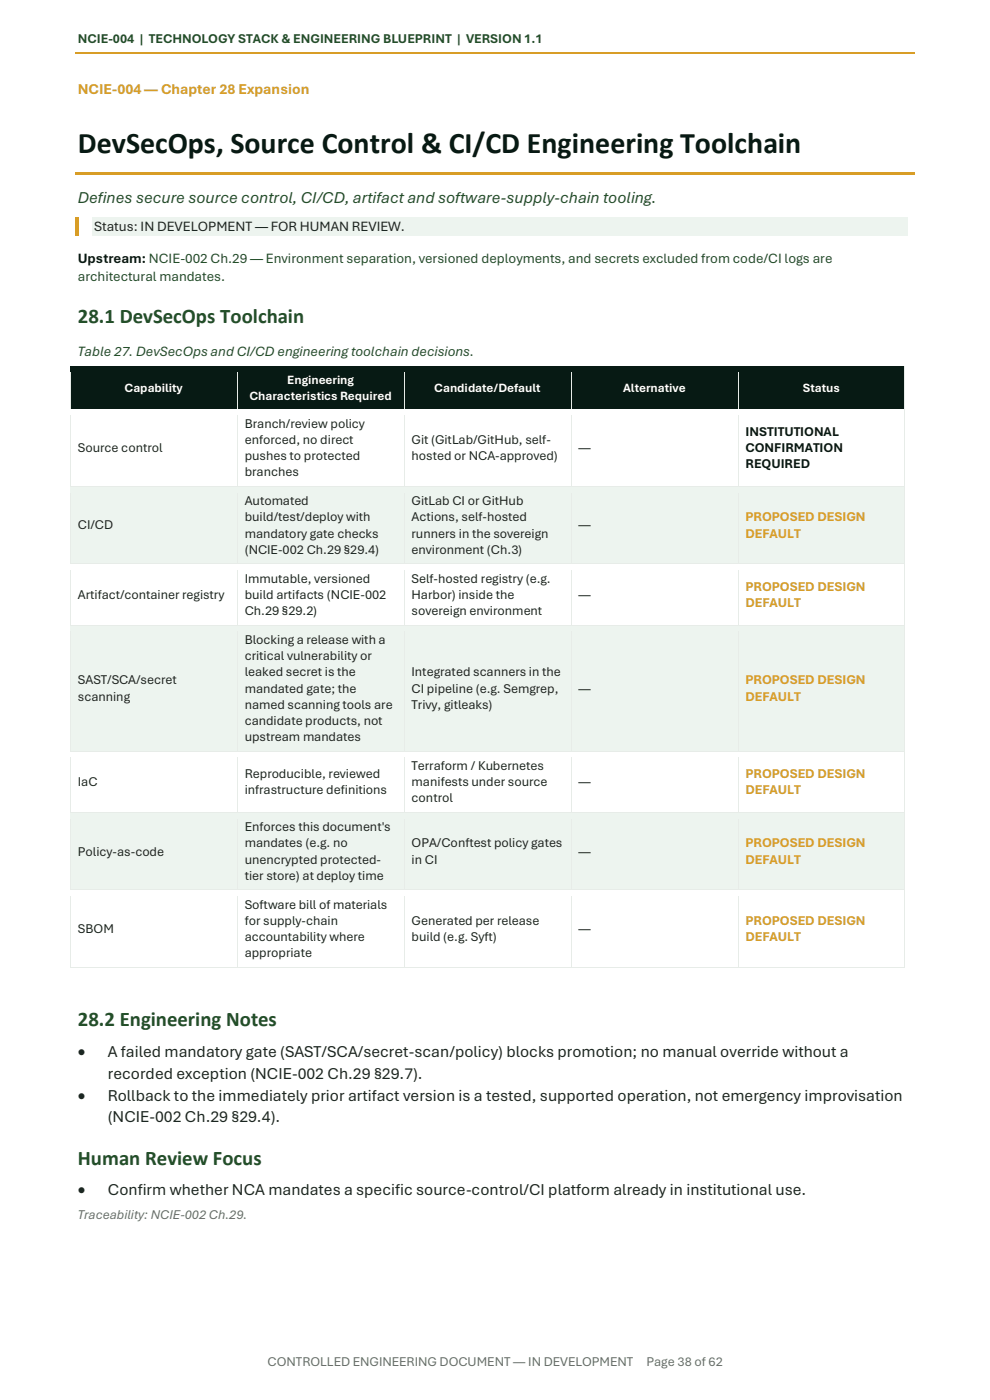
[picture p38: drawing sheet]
<svg xmlns="http://www.w3.org/2000/svg" width="210mm" height="297mm" viewBox="0 0 210 297" stroke-linecap="round" stroke-linejoin="round" font-family="sans-serif">
<defs><g id="words">
<text font-size="6.3" fill="#071a14" x="16.5" y="32.5">DevSecOps, Source Control &amp; CI/CD Engineering Toolchain</text>
<g font-size="4.4" fill="#234f29">
<text x="16.5" y="68.5">28.1 DevSecOps Toolchain</text>
<text x="16.5" y="217.7">28.2 Engineering Notes</text>
<text x="16.5" y="247.1">Human Review Focus</text>
</g>
<text font-size="3.5" fill="#234f29" x="16.5" y="43">Defines secure source control, CI/CD, artifact and software-supply-chain tooling.</text>
<g font-size="3.5" fill="#202621">
<text x="16.5" y="224.3">•</text>
<text x="22.9" y="224.3">A failed mandatory gate (SAST/SCA/secret-scan/policy) blocks promotion; no manual override without a</text>
<text x="16.5" y="233.6">•</text>
<text x="22.9" y="228.8">recorded exception (NCIE-002 Ch.29 §29.7).</text>
<text x="22.9" y="233.6">Rollback to the immediately prior artifact version is a tested, supported operation, not emergency improvisation</text>
<text x="22.9" y="238.1">(NCIE-002 Ch.29 §29.4).</text>
<text x="16.5" y="253.6">•</text>
<text x="22.9" y="253.6">Confirm whether NCA mandates a specific source-control/CI platform already in institutional use.</text>
</g>
<text font-size="3.2" fill="#d89d26" x="16.5" y="20">NCIE-004 — Chapter 28 Expansion</text>
<text font-size="3" fill="#202621" x="20" y="48.9">Status: IN DEVELOPMENT — FOR HUMAN REVIEW.</text>
<text font-size="3" fill="#071a14" x="16.5" y="55.7">Upstream: NCIE-002 Ch.29 — Environment separation, versioned deployments, and secrets excluded from code/CI logs are</text>
<g font-size="3" fill="#234f29">
<text x="16.5" y="59.7">architectural mandates.</text>
<text x="16.5" y="75.4">Table 27. DevSecOps and CI/CD engineering toolchain decisions.</text>
</g>
<text font-size="2.8" fill="#234f29" x="16.5" y="9.2">NCIE-004 | TECHNOLOGY STACK &amp; ENGINEERING BLUEPRINT | VERSION 1.1</text>
<g font-size="2.8" fill="#202621">
<text x="16.5" y="95.9">Source control</text>
<text x="51.9" y="90.7">Branch/review policy</text>
<text x="51.9" y="94.2">enforced, no direct</text>
<text x="87.3" y="94.2">Git (GitLab/GitHub, self-</text>
<text x="122.7" y="95.9">—</text>
<text x="51.9" y="97.6">pushes to protected</text>
<text x="51.9" y="101.1">branches</text>
<text x="87.3" y="97.6">hosted or NCA-approved)</text>
<text x="51.9" y="107.2">Automated</text>
<text x="87.3" y="107.2">GitLab CI or GitHub</text>
<text x="16.5" y="112.3">CI/CD</text>
<text x="51.9" y="110.6">build/test/deploy with</text>
<text x="87.3" y="110.6">Actions, self-hosted</text>
<text x="122.7" y="112.3">—</text>
<text x="51.9" y="114.1">mandatory gate checks</text>
<text x="51.9" y="117.5">(NCIE-002 Ch.29 §29.4)</text>
<text x="87.3" y="114.1">runners in the sovereign</text>
<text x="87.3" y="117.5">environment (Ch.3)</text>
<text x="51.9" y="123.6">Immutable, versioned</text>
<text x="87.3" y="123.6">Self-hosted registry (e.g.</text>
<text x="16.5" y="127.1">Artifact/container registry</text>
<text x="51.9" y="127.1">build artifacts (NCIE-002</text>
<text x="51.9" y="130.5">Ch.29 §29.2)</text>
<text x="87.3" y="127.1">Harbor) inside the</text>
<text x="87.3" y="130.5">sovereign environment</text>
<text x="122.7" y="127.1">—</text>
<text x="51.9" y="136.6">Blocking a release with a</text>
<text x="51.9" y="140">critical vulnerability or</text>
<text x="51.9" y="143.5">leaked secret is the</text>
<text x="87.3" y="143.5">Integrated scanners in the</text>
<text x="16.5" y="145.2">SAST/SCA/secret</text>
<text x="16.5" y="148.6">scanning</text>
<text x="51.9" y="146.9">mandated gate; the</text>
<text x="87.3" y="146.9">CI pipeline (e.g. Semgrep,</text>
<text x="122.7" y="146.9">—</text>
<text x="51.9" y="150.4">named scanning tools are</text>
<text x="51.9" y="153.8">candidate products, not</text>
<text x="87.3" y="150.4">Trivy, gitleaks)</text>
<text x="51.9" y="157.2">upstream mandates</text>
<text x="16.5" y="166.8">IaC</text>
<text x="51.9" y="165.1">Reproducible, reviewed</text>
<text x="87.3" y="163.3">Terraform / Kubernetes</text>
<text x="87.3" y="166.8">manifests under source</text>
<text x="122.7" y="166.8">—</text>
<text x="51.9" y="168.5">infrastructure definitions</text>
<text x="87.3" y="170.2">control</text>
<text x="51.9" y="176.3">Enforces this document's</text>
<text x="51.9" y="179.8">mandates (e.g. no</text>
<text x="87.3" y="179.8">OPA/Conftest policy gates</text>
<text x="16.5" y="181.5">Policy-as-code</text>
<text x="51.9" y="183.2">unencrypted protected-</text>
<text x="87.3" y="183.2">in CI</text>
<text x="122.7" y="181.5">—</text>
<text x="51.9" y="186.7">tier store) at deploy time</text>
<text x="16.5" y="197.9">SBOM</text>
<text x="51.9" y="192.8">Software bill of materials</text>
<text x="51.9" y="196.2">for supply-chain</text>
<text x="87.3" y="196.2">Generated per release</text>
<text x="122.7" y="197.9">—</text>
<text x="51.9" y="199.7">accountability where</text>
<text x="51.9" y="203.1">appropriate</text>
<text x="87.3" y="199.7">build (e.g. Syft)</text>
</g>
<g font-size="2.8" fill="#071a14">
<text x="158.1" y="92.5">INSTITUTIONAL</text>
<text x="158.1" y="95.9">CONFIRMATION</text>
<text x="158.1" y="99.4">REQUIRED</text>
</g>
<g font-size="2.8" fill="#d89d26">
<text x="158.1" y="110.6">PROPOSED DESIGN</text>
<text x="158.1" y="114.1">DEFAULT</text>
<text x="158.1" y="125.3">PROPOSED DESIGN</text>
<text x="158.1" y="128.8">DEFAULT</text>
<text x="158.1" y="145.2">PROPOSED DESIGN</text>
<text x="158.1" y="148.6">DEFAULT</text>
<text x="158.1" y="165.1">PROPOSED DESIGN</text>
<text x="158.1" y="168.5">DEFAULT</text>
<text x="158.1" y="179.8">PROPOSED DESIGN</text>
<text x="158.1" y="183.2">DEFAULT</text>
<text x="158.1" y="196.2">PROPOSED DESIGN</text>
<text x="158.1" y="199.7">DEFAULT</text>
</g>
<g font-size="2.8" fill="#66706a">
<text x="16.5" y="258.5">Traceability: NCIE-002 Ch.29.</text>
<text x="56.8" y="289.7">CONTROLLED ENGINEERING DOCUMENT — IN DEVELOPMENT</text>
<text x="137.2" y="289.7">Page 38 of 62</text>
</g>
<g font-size="2.7" fill="#fff">
<text x="26.4" y="83.1">Capability</text>
<text x="60.9" y="81.5">Engineering</text>
<text x="92.1" y="83.1">Candidate/Default</text>
<text x="132.2" y="83.1">Alternative</text>
<text x="170.3" y="83.1">Status</text>
<text x="52.9" y="84.8">Characteristics Required</text>
</g>
</g></defs>
<path d="M16 11.2h178.1" fill="none" stroke="#d89d26" stroke-width=".34"/>
<path d="M16 36.6h178.1v.6h-178.1z" fill-rule="evenodd" fill="#d89d26"/>
<path d="M19.5 46.1h173.1v4h-173.1z" fill-rule="evenodd" fill="#edf4ef"/>
<path d="M15.9 46.1h.8v4h-.8z" fill-rule="evenodd" fill="#d89d26"/>
<g fill="#071a14">
<path d="M15 77.8h35.2v8.9h-35.2z" fill-rule="evenodd"/>
<path d="M16.5 80.6h32.2v3.3h-32.2z" fill-rule="evenodd"/>
<path d="M50.4 77.8h35.3v8.9h-35.3z" fill-rule="evenodd"/>
<path d="M51.9 79h32.2v3.3h-32.2z" fill-rule="evenodd"/>
<path d="M51.9 82.3h32.2v3.2h-32.2z" fill-rule="evenodd"/>
<path d="M85.8 77.8h35.3v8.9h-35.3z" fill-rule="evenodd"/>
<path d="M87.3 80.6h32.2v3.3h-32.2z" fill-rule="evenodd"/>
<path d="M121.2 77.8h35.2v8.9h-35.2z" fill-rule="evenodd"/>
<path d="M122.7 80.6h32.3v3.3h-32.3z" fill-rule="evenodd"/>
<path d="M156.6 77.8h35.2v8.9h-35.2z" fill-rule="evenodd"/>
<path d="M158.1 80.6h32.3v3.3h-32.3z" fill-rule="evenodd"/>
</g>
<g fill="#e7ece8">
<path d="M14.8 77.6h.2v1.4h-.2z" fill-rule="evenodd"/>
<path d="M14.8 77.6h.2v.2h-.2z" fill-rule="evenodd"/>
</g>
<path d="M15 77.7h35.3" fill="none" stroke="#e7ece8" stroke-width=".21"/>
<path d="M15 77.8h35.3v1.2h-35.3z" fill-rule="evenodd" fill="#071a14"/>
<g fill="#e7ece8">
<path d="M50.3 77.8h.1v1.2h-.1z" fill-rule="evenodd"/>
<path d="M50.3 77.6h.1v.2h-.1z" fill-rule="evenodd"/>
</g>
<path d="M50.4 77.7h35.3" fill="none" stroke="#e7ece8" stroke-width=".21"/>
<path d="M50.4 77.8h35.3v1.2h-35.3z" fill-rule="evenodd" fill="#071a14"/>
<g fill="#e7ece8">
<path d="M85.7 77.8h.1v1.2h-.1z" fill-rule="evenodd"/>
<path d="M85.7 77.6h.1v.2h-.1z" fill-rule="evenodd"/>
</g>
<path d="M85.8 77.7h35.3" fill="none" stroke="#e7ece8" stroke-width=".21"/>
<path d="M85.8 77.8h35.3v1.2h-35.3z" fill-rule="evenodd" fill="#071a14"/>
<g fill="#e7ece8">
<path d="M121.1 77.8h.1v1.2h-.1z" fill-rule="evenodd"/>
<path d="M121.1 77.6h.1v.2h-.1z" fill-rule="evenodd"/>
</g>
<path d="M121.2 77.7h35.3" fill="none" stroke="#e7ece8" stroke-width=".21"/>
<path d="M121.2 77.8h35.3v1.2h-35.3z" fill-rule="evenodd" fill="#071a14"/>
<g fill="#e7ece8">
<path d="M156.5 77.8h.2v1.2h-.2z" fill-rule="evenodd"/>
<path d="M156.5 77.6h.2v.2h-.2z" fill-rule="evenodd"/>
</g>
<path d="M156.7 77.7h35.2" fill="none" stroke="#e7ece8" stroke-width=".21"/>
<path d="M156.7 77.8h35.2v1.2h-35.2z" fill-rule="evenodd" fill="#071a14"/>
<g fill="#e7ece8">
<path d="M191.9 77.6h.2v1.4h-.2z" fill-rule="evenodd"/>
<path d="M191.9 77.6h.2v.2h-.2z" fill-rule="evenodd"/>
</g>
<path d="M14.9 85.5h35.4v1.2h-35.4z" fill-rule="evenodd" fill="#071a14"/>
<path d="M14.9 79v7.7" fill="none" stroke="#e7ece8" stroke-width=".21"/>
<path d="M50.3 85.5h35.4v1.2h-35.4z" fill-rule="evenodd" fill="#071a14"/>
<path d="M50.3 79v7.7" fill="none" stroke="#e7ece8" stroke-width=".21"/>
<path d="M85.7 85.5h35.4v1.2h-35.4z" fill-rule="evenodd" fill="#071a14"/>
<path d="M85.7 79v7.7" fill="none" stroke="#e7ece8" stroke-width=".21"/>
<path d="M121.1 85.5h35.5v1.2h-35.5z" fill-rule="evenodd" fill="#071a14"/>
<path d="M121.1 79v7.7" fill="none" stroke="#e7ece8" stroke-width=".21"/>
<path d="M156.6 85.5h35.4v1.2h-35.4z" fill-rule="evenodd" fill="#071a14"/>
<path d="M156.6 79v7.7M192 79v7.7" fill="none" stroke="#e7ece8" stroke-width=".21"/>
<g fill="#fff">
<path d="M15 86.9h35.2v16.2h-35.2z" fill-rule="evenodd"/>
<path d="M16.5 93.3h32.2v3.4h-32.2z" fill-rule="evenodd"/>
<path d="M50.4 86.9h35.3v16.2h-35.3z" fill-rule="evenodd"/>
<path d="M51.9 88.1h32.2v3.5h-32.2z" fill-rule="evenodd"/>
<path d="M51.9 91.6h32.2v3.4h-32.2z" fill-rule="evenodd"/>
<path d="M51.9 95h32.2v3.4h-32.2z" fill-rule="evenodd"/>
<path d="M51.9 98.4h32.2v3.5h-32.2z" fill-rule="evenodd"/>
<path d="M85.8 86.9h35.3v16.2h-35.3z" fill-rule="evenodd"/>
<path d="M87.3 91.6h32.2v3.4h-32.2z" fill-rule="evenodd"/>
<path d="M87.3 95h32.2v3.4h-32.2z" fill-rule="evenodd"/>
<path d="M121.2 86.9h35.2v16.2h-35.2z" fill-rule="evenodd"/>
<path d="M122.7 93.3h32.3v3.4h-32.3z" fill-rule="evenodd"/>
<path d="M156.6 86.9h35.2v16.2h-35.2z" fill-rule="evenodd"/>
<path d="M158.1 89.8h32.3v3.5h-32.3z" fill-rule="evenodd"/>
<path d="M158.1 93.3h32.3v3.4h-32.3z" fill-rule="evenodd"/>
<path d="M158.1 96.7h32.3v3.5h-32.3z" fill-rule="evenodd"/>
</g>
<path d="M14.8 86.7h.2v1.4h-.2z" fill-rule="evenodd" fill="#e7ece8"/>
<path d="M15 86.8h35.3" fill="none" stroke="#e7ece8" stroke-width=".21"/>
<path d="M15 86.9h35.3v1.2h-35.3z" fill-rule="evenodd" fill="#fff"/>
<path d="M50.3 86.7h.1v1.4h-.1z" fill-rule="evenodd" fill="#e7ece8"/>
<path d="M50.4 86.8h35.3" fill="none" stroke="#e7ece8" stroke-width=".21"/>
<path d="M50.4 86.9h35.3v1.2h-35.3z" fill-rule="evenodd" fill="#fff"/>
<path d="M85.7 86.7h.1v1.4h-.1z" fill-rule="evenodd" fill="#e7ece8"/>
<path d="M85.8 86.8h35.3" fill="none" stroke="#e7ece8" stroke-width=".21"/>
<path d="M85.8 86.9h35.3v1.2h-35.3z" fill-rule="evenodd" fill="#fff"/>
<path d="M121.1 86.7h.1v1.4h-.1z" fill-rule="evenodd" fill="#e7ece8"/>
<path d="M121.2 86.8h35.3" fill="none" stroke="#e7ece8" stroke-width=".21"/>
<path d="M121.2 86.9h35.3v1.2h-35.3z" fill-rule="evenodd" fill="#fff"/>
<path d="M156.5 86.7h.2v1.4h-.2z" fill-rule="evenodd" fill="#e7ece8"/>
<path d="M156.7 86.8h35.2" fill="none" stroke="#e7ece8" stroke-width=".21"/>
<path d="M156.7 86.9h35.2v1.2h-35.2z" fill-rule="evenodd" fill="#fff"/>
<path d="M191.9 86.7h.2v1.4h-.2z" fill-rule="evenodd" fill="#e7ece8"/>
<path d="M14.9 101.9h35.4v1.2h-35.4z" fill-rule="evenodd" fill="#fff"/>
<path d="M14.9 88.1v15" fill="none" stroke="#e7ece8" stroke-width=".21"/>
<path d="M50.3 101.9h35.4v1.2h-35.4z" fill-rule="evenodd" fill="#fff"/>
<path d="M50.3 88.1v15" fill="none" stroke="#e7ece8" stroke-width=".21"/>
<path d="M85.7 101.9h35.4v1.2h-35.4z" fill-rule="evenodd" fill="#fff"/>
<path d="M85.7 88.1v15" fill="none" stroke="#e7ece8" stroke-width=".21"/>
<path d="M121.1 101.9h35.5v1.2h-35.5z" fill-rule="evenodd" fill="#fff"/>
<path d="M121.1 88.1v15" fill="none" stroke="#e7ece8" stroke-width=".21"/>
<path d="M156.6 101.9h35.4v1.2h-35.4z" fill-rule="evenodd" fill="#fff"/>
<path d="M156.6 88.1v15M192 88.1v15" fill="none" stroke="#e7ece8" stroke-width=".21"/>
<g fill="#edf4ef">
<path d="M15 103.3h35.2v16.3h-35.2z" fill-rule="evenodd"/>
<path d="M16.5 109.7h32.2v3.5h-32.2z" fill-rule="evenodd"/>
<path d="M50.4 103.3h35.3v16.3h-35.3z" fill-rule="evenodd"/>
<path d="M51.9 104.5h32.2v3.5h-32.2z" fill-rule="evenodd"/>
<path d="M51.9 108h32.2v3.4h-32.2z" fill-rule="evenodd"/>
<path d="M51.9 111.4h32.2v3.5h-32.2z" fill-rule="evenodd"/>
<path d="M51.9 114.9h32.2v3.4h-32.2z" fill-rule="evenodd"/>
<path d="M85.8 103.3h35.3v16.3h-35.3z" fill-rule="evenodd"/>
<path d="M87.3 104.5h32.2v3.5h-32.2z" fill-rule="evenodd"/>
<path d="M87.3 108h32.2v3.4h-32.2z" fill-rule="evenodd"/>
<path d="M87.3 111.4h32.2v3.5h-32.2z" fill-rule="evenodd"/>
<path d="M87.3 114.9h32.2v3.4h-32.2z" fill-rule="evenodd"/>
<path d="M121.2 103.3h35.2v16.3h-35.2z" fill-rule="evenodd"/>
<path d="M122.7 109.7h32.3v3.5h-32.3z" fill-rule="evenodd"/>
<path d="M156.6 103.3h35.2v16.3h-35.2z" fill-rule="evenodd"/>
<path d="M158.1 108h32.3v3.4h-32.3z" fill-rule="evenodd"/>
<path d="M158.1 111.4h32.3v3.5h-32.3z" fill-rule="evenodd"/>
</g>
<path d="M14.8 103.1h.2v1.4h-.2z" fill-rule="evenodd" fill="#e7ece8"/>
<path d="M15 103.2h35.3" fill="none" stroke="#e7ece8" stroke-width=".21"/>
<path d="M15 103.3h35.3v1.2h-35.3z" fill-rule="evenodd" fill="#edf4ef"/>
<path d="M50.3 103.1h.1v1.4h-.1z" fill-rule="evenodd" fill="#e7ece8"/>
<path d="M50.4 103.2h35.3" fill="none" stroke="#e7ece8" stroke-width=".21"/>
<path d="M50.4 103.3h35.3v1.2h-35.3z" fill-rule="evenodd" fill="#edf4ef"/>
<path d="M85.7 103.1h.1v1.4h-.1z" fill-rule="evenodd" fill="#e7ece8"/>
<path d="M85.8 103.2h35.3" fill="none" stroke="#e7ece8" stroke-width=".21"/>
<path d="M85.8 103.3h35.3v1.2h-35.3z" fill-rule="evenodd" fill="#edf4ef"/>
<path d="M121.1 103.1h.1v1.4h-.1z" fill-rule="evenodd" fill="#e7ece8"/>
<path d="M121.2 103.2h35.3" fill="none" stroke="#e7ece8" stroke-width=".21"/>
<path d="M121.2 103.3h35.3v1.2h-35.3z" fill-rule="evenodd" fill="#edf4ef"/>
<path d="M156.5 103.1h.2v1.4h-.2z" fill-rule="evenodd" fill="#e7ece8"/>
<path d="M156.7 103.2h35.2" fill="none" stroke="#e7ece8" stroke-width=".21"/>
<path d="M156.7 103.3h35.2v1.2h-35.2z" fill-rule="evenodd" fill="#edf4ef"/>
<path d="M191.9 103.1h.2v1.4h-.2z" fill-rule="evenodd" fill="#e7ece8"/>
<path d="M14.9 118.3h35.4v1.3h-35.4z" fill-rule="evenodd" fill="#edf4ef"/>
<path d="M14.9 104.5v15.1" fill="none" stroke="#e7ece8" stroke-width=".21"/>
<path d="M50.3 118.3h35.4v1.3h-35.4z" fill-rule="evenodd" fill="#edf4ef"/>
<path d="M50.3 104.5v15.1" fill="none" stroke="#e7ece8" stroke-width=".21"/>
<path d="M85.7 118.3h35.4v1.3h-35.4z" fill-rule="evenodd" fill="#edf4ef"/>
<path d="M85.7 104.5v15.1" fill="none" stroke="#e7ece8" stroke-width=".21"/>
<path d="M121.1 118.3h35.5v1.3h-35.5z" fill-rule="evenodd" fill="#edf4ef"/>
<path d="M121.1 104.5v15.1" fill="none" stroke="#e7ece8" stroke-width=".21"/>
<path d="M156.6 118.3h35.4v1.3h-35.4z" fill-rule="evenodd" fill="#edf4ef"/>
<path d="M156.6 104.5v15.1M192 104.5v15.1" fill="none" stroke="#e7ece8" stroke-width=".21"/>
<g fill="#fff">
<path d="M15 119.7h35.2v12.9h-35.2z" fill-rule="evenodd"/>
<path d="M16.5 124.4h32.2v3.5h-32.2z" fill-rule="evenodd"/>
<path d="M50.4 119.7h35.3v12.9h-35.3z" fill-rule="evenodd"/>
<path d="M51.9 121h32.2v3.4h-32.2z" fill-rule="evenodd"/>
<path d="M51.9 124.4h32.2v3.5h-32.2z" fill-rule="evenodd"/>
<path d="M51.9 127.9h32.2v3.4h-32.2z" fill-rule="evenodd"/>
<path d="M85.8 119.7h35.3v12.9h-35.3z" fill-rule="evenodd"/>
<path d="M87.3 121h32.2v3.4h-32.2z" fill-rule="evenodd"/>
<path d="M87.3 124.4h32.2v3.5h-32.2z" fill-rule="evenodd"/>
<path d="M87.3 127.9h32.2v3.4h-32.2z" fill-rule="evenodd"/>
<path d="M121.2 119.7h35.2v12.9h-35.2z" fill-rule="evenodd"/>
<path d="M122.7 124.4h32.3v3.5h-32.3z" fill-rule="evenodd"/>
<path d="M156.6 119.7h35.2v12.9h-35.2z" fill-rule="evenodd"/>
<path d="M158.1 122.7h32.3v3.4h-32.3z" fill-rule="evenodd"/>
<path d="M158.1 126.1h32.3v3.5h-32.3z" fill-rule="evenodd"/>
</g>
<path d="M14.8 119.6h.2v1.4h-.2z" fill-rule="evenodd" fill="#e7ece8"/>
<path d="M15 119.7h35.3" fill="none" stroke="#e7ece8" stroke-width=".21"/>
<path d="M15 119.7h35.3v1.3h-35.3z" fill-rule="evenodd" fill="#fff"/>
<path d="M50.3 119.6h.1v1.4h-.1z" fill-rule="evenodd" fill="#e7ece8"/>
<path d="M50.4 119.7h35.3" fill="none" stroke="#e7ece8" stroke-width=".21"/>
<path d="M50.4 119.7h35.3v1.3h-35.3z" fill-rule="evenodd" fill="#fff"/>
<path d="M85.7 119.6h.1v1.4h-.1z" fill-rule="evenodd" fill="#e7ece8"/>
<path d="M85.8 119.7h35.3" fill="none" stroke="#e7ece8" stroke-width=".21"/>
<path d="M85.8 119.7h35.3v1.3h-35.3z" fill-rule="evenodd" fill="#fff"/>
<path d="M121.1 119.6h.1v1.4h-.1z" fill-rule="evenodd" fill="#e7ece8"/>
<path d="M121.2 119.7h35.3" fill="none" stroke="#e7ece8" stroke-width=".21"/>
<path d="M121.2 119.7h35.3v1.3h-35.3z" fill-rule="evenodd" fill="#fff"/>
<path d="M156.5 119.6h.2v1.4h-.2z" fill-rule="evenodd" fill="#e7ece8"/>
<path d="M156.7 119.7h35.2" fill="none" stroke="#e7ece8" stroke-width=".21"/>
<path d="M156.7 119.7h35.2v1.3h-35.2z" fill-rule="evenodd" fill="#fff"/>
<path d="M191.9 119.6h.2v1.4h-.2z" fill-rule="evenodd" fill="#e7ece8"/>
<path d="M14.9 131.3h35.4v1.3h-35.4z" fill-rule="evenodd" fill="#fff"/>
<path d="M14.9 121v11.6" fill="none" stroke="#e7ece8" stroke-width=".21"/>
<path d="M50.3 131.3h35.4v1.3h-35.4z" fill-rule="evenodd" fill="#fff"/>
<path d="M50.3 121v11.6" fill="none" stroke="#e7ece8" stroke-width=".21"/>
<path d="M85.7 131.3h35.4v1.3h-35.4z" fill-rule="evenodd" fill="#fff"/>
<path d="M85.7 121v11.6" fill="none" stroke="#e7ece8" stroke-width=".21"/>
<path d="M121.1 131.3h35.5v1.3h-35.5z" fill-rule="evenodd" fill="#fff"/>
<path d="M121.1 121v11.6" fill="none" stroke="#e7ece8" stroke-width=".21"/>
<path d="M156.6 131.3h35.4v1.3h-35.4z" fill-rule="evenodd" fill="#fff"/>
<path d="M156.6 121v11.6M192 121v11.6" fill="none" stroke="#e7ece8" stroke-width=".21"/>
<g fill="#edf4ef">
<path d="M15 132.7h35.2v26.6h-35.2z" fill-rule="evenodd"/>
<path d="M16.5 142.6h32.2v3.4h-32.2z" fill-rule="evenodd"/>
<path d="M16.5 146h32.2v3.5h-32.2z" fill-rule="evenodd"/>
<path d="M50.4 132.7h35.3v26.6h-35.3z" fill-rule="evenodd"/>
<path d="M51.9 134h32.2v3.4h-32.2z" fill-rule="evenodd"/>
<path d="M51.9 137.4h32.2v3.5h-32.2z" fill-rule="evenodd"/>
<path d="M51.9 140.9h32.2v3.4h-32.2z" fill-rule="evenodd"/>
<path d="M51.9 144.3h32.2v3.5h-32.2z" fill-rule="evenodd"/>
<path d="M51.9 147.8h32.2v3.4h-32.2z" fill-rule="evenodd"/>
<path d="M51.9 151.2h32.2v3.4h-32.2z" fill-rule="evenodd"/>
<path d="M51.9 154.6h32.2v3.5h-32.2z" fill-rule="evenodd"/>
<path d="M85.8 132.7h35.3v26.6h-35.3z" fill-rule="evenodd"/>
<path d="M87.3 140.9h32.2v3.4h-32.2z" fill-rule="evenodd"/>
<path d="M87.3 144.3h32.2v3.5h-32.2z" fill-rule="evenodd"/>
<path d="M87.3 147.8h32.2v3.4h-32.2z" fill-rule="evenodd"/>
<path d="M121.2 132.7h35.2v26.6h-35.2z" fill-rule="evenodd"/>
<path d="M122.7 144.3h32.3v3.5h-32.3z" fill-rule="evenodd"/>
<path d="M156.6 132.7h35.2v26.6h-35.2z" fill-rule="evenodd"/>
<path d="M158.1 142.6h32.3v3.4h-32.3z" fill-rule="evenodd"/>
<path d="M158.1 146h32.3v3.5h-32.3z" fill-rule="evenodd"/>
</g>
<path d="M14.8 132.6h.2v1.4h-.2z" fill-rule="evenodd" fill="#e7ece8"/>
<path d="M15 132.6h35.3" fill="none" stroke="#e7ece8" stroke-width=".21"/>
<path d="M15 132.7h35.3v1.3h-35.3z" fill-rule="evenodd" fill="#edf4ef"/>
<path d="M50.3 132.6h.1v1.4h-.1z" fill-rule="evenodd" fill="#e7ece8"/>
<path d="M50.4 132.6h35.3" fill="none" stroke="#e7ece8" stroke-width=".21"/>
<path d="M50.4 132.7h35.3v1.3h-35.3z" fill-rule="evenodd" fill="#edf4ef"/>
<path d="M85.7 132.6h.1v1.4h-.1z" fill-rule="evenodd" fill="#e7ece8"/>
<path d="M85.8 132.6h35.3" fill="none" stroke="#e7ece8" stroke-width=".21"/>
<path d="M85.8 132.7h35.3v1.3h-35.3z" fill-rule="evenodd" fill="#edf4ef"/>
<path d="M121.1 132.6h.1v1.4h-.1z" fill-rule="evenodd" fill="#e7ece8"/>
<path d="M121.2 132.6h35.3" fill="none" stroke="#e7ece8" stroke-width=".21"/>
<path d="M121.2 132.7h35.3v1.3h-35.3z" fill-rule="evenodd" fill="#edf4ef"/>
<path d="M156.5 132.6h.2v1.4h-.2z" fill-rule="evenodd" fill="#e7ece8"/>
<path d="M156.7 132.6h35.2" fill="none" stroke="#e7ece8" stroke-width=".21"/>
<path d="M156.7 132.7h35.2v1.3h-35.2z" fill-rule="evenodd" fill="#edf4ef"/>
<path d="M191.9 132.6h.2v1.4h-.2z" fill-rule="evenodd" fill="#e7ece8"/>
<path d="M14.9 158.1h35.4v1.2h-35.4z" fill-rule="evenodd" fill="#edf4ef"/>
<path d="M14.9 134v25.3" fill="none" stroke="#e7ece8" stroke-width=".21"/>
<path d="M50.3 158.1h35.4v1.2h-35.4z" fill-rule="evenodd" fill="#edf4ef"/>
<path d="M50.3 134v25.3" fill="none" stroke="#e7ece8" stroke-width=".21"/>
<path d="M85.7 158.1h35.4v1.2h-35.4z" fill-rule="evenodd" fill="#edf4ef"/>
<path d="M85.7 134v25.3" fill="none" stroke="#e7ece8" stroke-width=".21"/>
<path d="M121.1 158.1h35.5v1.2h-35.5z" fill-rule="evenodd" fill="#edf4ef"/>
<path d="M121.1 134v25.3" fill="none" stroke="#e7ece8" stroke-width=".21"/>
<path d="M156.6 158.1h35.4v1.2h-35.4z" fill-rule="evenodd" fill="#edf4ef"/>
<path d="M156.6 134v25.3M192 134v25.3" fill="none" stroke="#e7ece8" stroke-width=".21"/>
<g fill="#fff">
<path d="M15 159.5h35.2v12.8h-35.2z" fill-rule="evenodd"/>
<path d="M16.5 164.2h32.2v3.4h-32.2z" fill-rule="evenodd"/>
<path d="M50.4 159.5h35.3v12.8h-35.3z" fill-rule="evenodd"/>
<path d="M51.9 162.4h32.2v3.5h-32.2z" fill-rule="evenodd"/>
<path d="M51.9 165.9h32.2v3.5h-32.2z" fill-rule="evenodd"/>
<path d="M85.8 159.5h35.3v12.8h-35.3z" fill-rule="evenodd"/>
<path d="M87.3 160.7h32.2v3.5h-32.2z" fill-rule="evenodd"/>
<path d="M87.3 164.2h32.2v3.4h-32.2z" fill-rule="evenodd"/>
<path d="M87.3 167.6h32.2v3.5h-32.2z" fill-rule="evenodd"/>
<path d="M121.2 159.5h35.2v12.8h-35.2z" fill-rule="evenodd"/>
<path d="M122.7 164.2h32.3v3.4h-32.3z" fill-rule="evenodd"/>
<path d="M156.6 159.5h35.2v12.8h-35.2z" fill-rule="evenodd"/>
<path d="M158.1 162.4h32.3v3.5h-32.3z" fill-rule="evenodd"/>
<path d="M158.1 165.9h32.3v3.5h-32.3z" fill-rule="evenodd"/>
</g>
<path d="M14.8 159.3h.2v1.4h-.2z" fill-rule="evenodd" fill="#e7ece8"/>
<path d="M15 159.4h35.3" fill="none" stroke="#e7ece8" stroke-width=".21"/>
<path d="M15 159.5h35.3v1.2h-35.3z" fill-rule="evenodd" fill="#fff"/>
<path d="M50.3 159.3h.1v1.4h-.1z" fill-rule="evenodd" fill="#e7ece8"/>
<path d="M50.4 159.4h35.3" fill="none" stroke="#e7ece8" stroke-width=".21"/>
<path d="M50.4 159.5h35.3v1.2h-35.3z" fill-rule="evenodd" fill="#fff"/>
<path d="M85.7 159.3h.1v1.4h-.1z" fill-rule="evenodd" fill="#e7ece8"/>
<path d="M85.8 159.4h35.3" fill="none" stroke="#e7ece8" stroke-width=".21"/>
<path d="M85.8 159.5h35.3v1.2h-35.3z" fill-rule="evenodd" fill="#fff"/>
<path d="M121.1 159.3h.1v1.4h-.1z" fill-rule="evenodd" fill="#e7ece8"/>
<path d="M121.2 159.4h35.3" fill="none" stroke="#e7ece8" stroke-width=".21"/>
<path d="M121.2 159.5h35.3v1.2h-35.3z" fill-rule="evenodd" fill="#fff"/>
<path d="M156.5 159.3h.2v1.4h-.2z" fill-rule="evenodd" fill="#e7ece8"/>
<path d="M156.7 159.4h35.2" fill="none" stroke="#e7ece8" stroke-width=".21"/>
<path d="M156.7 159.5h35.2v1.2h-35.2z" fill-rule="evenodd" fill="#fff"/>
<path d="M191.9 159.3h.2v1.4h-.2z" fill-rule="evenodd" fill="#e7ece8"/>
<path d="M14.9 171.1h35.4v1.2h-35.4z" fill-rule="evenodd" fill="#fff"/>
<path d="M14.9 160.7v11.6" fill="none" stroke="#e7ece8" stroke-width=".21"/>
<path d="M50.3 171.1h35.4v1.2h-35.4z" fill-rule="evenodd" fill="#fff"/>
<path d="M50.3 160.7v11.6" fill="none" stroke="#e7ece8" stroke-width=".21"/>
<path d="M85.7 171.1h35.4v1.2h-35.4z" fill-rule="evenodd" fill="#fff"/>
<path d="M85.7 160.7v11.6" fill="none" stroke="#e7ece8" stroke-width=".21"/>
<path d="M121.1 171.1h35.5v1.2h-35.5z" fill-rule="evenodd" fill="#fff"/>
<path d="M121.1 160.7v11.6" fill="none" stroke="#e7ece8" stroke-width=".21"/>
<path d="M156.6 171.1h35.4v1.2h-35.4z" fill-rule="evenodd" fill="#fff"/>
<path d="M156.6 160.7v11.6M192 160.7v11.6" fill="none" stroke="#e7ece8" stroke-width=".21"/>
<g fill="#edf4ef">
<path d="M15 172.5h35.2v16.2h-35.2z" fill-rule="evenodd"/>
<path d="M16.5 178.9h32.2v3.4h-32.2z" fill-rule="evenodd"/>
<path d="M50.4 172.5h35.3v16.2h-35.3z" fill-rule="evenodd"/>
<path d="M51.9 173.7h32.2v3.4h-32.2z" fill-rule="evenodd"/>
<path d="M51.9 177.1h32.2v3.5h-32.2z" fill-rule="evenodd"/>
<path d="M51.9 180.6h32.2v3.4h-32.2z" fill-rule="evenodd"/>
<path d="M51.9 184h32.2v3.5h-32.2z" fill-rule="evenodd"/>
<path d="M85.8 172.5h35.3v16.2h-35.3z" fill-rule="evenodd"/>
<path d="M87.3 177.1h32.2v3.5h-32.2z" fill-rule="evenodd"/>
<path d="M87.3 180.6h32.2v3.4h-32.2z" fill-rule="evenodd"/>
<path d="M121.2 172.5h35.2v16.2h-35.2z" fill-rule="evenodd"/>
<path d="M122.7 178.9h32.3v3.4h-32.3z" fill-rule="evenodd"/>
<path d="M156.6 172.5h35.2v16.2h-35.2z" fill-rule="evenodd"/>
<path d="M158.1 177.1h32.3v3.5h-32.3z" fill-rule="evenodd"/>
<path d="M158.1 180.6h32.3v3.4h-32.3z" fill-rule="evenodd"/>
</g>
<path d="M14.8 172.3h.2v1.4h-.2z" fill-rule="evenodd" fill="#e7ece8"/>
<path d="M15 172.4h35.3" fill="none" stroke="#e7ece8" stroke-width=".21"/>
<path d="M15 172.4h35.3v1.3h-35.3z" fill-rule="evenodd" fill="#edf4ef"/>
<path d="M50.3 172.3h.1v1.4h-.1z" fill-rule="evenodd" fill="#e7ece8"/>
<path d="M50.4 172.4h35.3" fill="none" stroke="#e7ece8" stroke-width=".21"/>
<path d="M50.4 172.4h35.3v1.3h-35.3z" fill-rule="evenodd" fill="#edf4ef"/>
<path d="M85.7 172.3h.1v1.4h-.1z" fill-rule="evenodd" fill="#e7ece8"/>
<path d="M85.8 172.4h35.3" fill="none" stroke="#e7ece8" stroke-width=".21"/>
<path d="M85.8 172.4h35.3v1.3h-35.3z" fill-rule="evenodd" fill="#edf4ef"/>
<path d="M121.1 172.3h.1v1.4h-.1z" fill-rule="evenodd" fill="#e7ece8"/>
<path d="M121.2 172.4h35.3" fill="none" stroke="#e7ece8" stroke-width=".21"/>
<path d="M121.2 172.4h35.3v1.3h-35.3z" fill-rule="evenodd" fill="#edf4ef"/>
<path d="M156.5 172.3h.2v1.4h-.2z" fill-rule="evenodd" fill="#e7ece8"/>
<path d="M156.7 172.4h35.2" fill="none" stroke="#e7ece8" stroke-width=".21"/>
<path d="M156.7 172.4h35.2v1.3h-35.2z" fill-rule="evenodd" fill="#edf4ef"/>
<path d="M191.9 172.3h.2v1.4h-.2z" fill-rule="evenodd" fill="#e7ece8"/>
<path d="M14.9 187.5h35.4v1.2h-35.4z" fill-rule="evenodd" fill="#edf4ef"/>
<path d="M14.9 173.7v15" fill="none" stroke="#e7ece8" stroke-width=".21"/>
<path d="M50.3 187.5h35.4v1.2h-35.4z" fill-rule="evenodd" fill="#edf4ef"/>
<path d="M50.3 173.7v15" fill="none" stroke="#e7ece8" stroke-width=".21"/>
<path d="M85.7 187.5h35.4v1.2h-35.4z" fill-rule="evenodd" fill="#edf4ef"/>
<path d="M85.7 173.7v15" fill="none" stroke="#e7ece8" stroke-width=".21"/>
<path d="M121.1 187.5h35.5v1.2h-35.5z" fill-rule="evenodd" fill="#edf4ef"/>
<path d="M121.1 173.7v15" fill="none" stroke="#e7ece8" stroke-width=".21"/>
<path d="M156.6 187.5h35.4v1.2h-35.4z" fill-rule="evenodd" fill="#edf4ef"/>
<path d="M156.6 173.7v15M192 173.7v15" fill="none" stroke="#e7ece8" stroke-width=".21"/>
<g fill="#fff">
<path d="M15 188.9h35.2v16.2h-35.2z" fill-rule="evenodd"/>
<path d="M16.5 195.3h32.2v3.4h-32.2z" fill-rule="evenodd"/>
<path d="M50.4 188.9h35.3v16.2h-35.3z" fill-rule="evenodd"/>
<path d="M51.9 190.1h32.2v3.5h-32.2z" fill-rule="evenodd"/>
<path d="M51.9 193.6h32.2v3.4h-32.2z" fill-rule="evenodd"/>
<path d="M51.9 197h32.2v3.5h-32.2z" fill-rule="evenodd"/>
<path d="M51.9 200.5h32.2v3.4h-32.2z" fill-rule="evenodd"/>
<path d="M85.8 188.9h35.3v16.2h-35.3z" fill-rule="evenodd"/>
<path d="M87.3 193.6h32.2v3.4h-32.2z" fill-rule="evenodd"/>
<path d="M87.3 197h32.2v3.5h-32.2z" fill-rule="evenodd"/>
<path d="M121.2 188.9h35.2v16.2h-35.2z" fill-rule="evenodd"/>
<path d="M122.7 195.3h32.3v3.4h-32.3z" fill-rule="evenodd"/>
<path d="M156.6 188.9h35.2v16.2h-35.2z" fill-rule="evenodd"/>
<path d="M158.1 193.6h32.3v3.4h-32.3z" fill-rule="evenodd"/>
<path d="M158.1 197h32.3v3.5h-32.3z" fill-rule="evenodd"/>
</g>
<path d="M14.8 188.7h.2v1.4h-.2z" fill-rule="evenodd" fill="#e7ece8"/>
<path d="M15 188.8h35.3" fill="none" stroke="#e7ece8" stroke-width=".21"/>
<path d="M15 188.9h35.3v1.2h-35.3z" fill-rule="evenodd" fill="#fff"/>
<path d="M50.3 188.7h.1v1.4h-.1z" fill-rule="evenodd" fill="#e7ece8"/>
<path d="M50.4 188.8h35.3" fill="none" stroke="#e7ece8" stroke-width=".21"/>
<path d="M50.4 188.9h35.3v1.2h-35.3z" fill-rule="evenodd" fill="#fff"/>
<path d="M85.7 188.7h.1v1.4h-.1z" fill-rule="evenodd" fill="#e7ece8"/>
<path d="M85.8 188.8h35.3" fill="none" stroke="#e7ece8" stroke-width=".21"/>
<path d="M85.8 188.9h35.3v1.2h-35.3z" fill-rule="evenodd" fill="#fff"/>
<path d="M121.1 188.7h.1v1.4h-.1z" fill-rule="evenodd" fill="#e7ece8"/>
<path d="M121.2 188.8h35.3" fill="none" stroke="#e7ece8" stroke-width=".21"/>
<path d="M121.2 188.9h35.3v1.2h-35.3z" fill-rule="evenodd" fill="#fff"/>
<path d="M156.5 188.7h.2v1.4h-.2z" fill-rule="evenodd" fill="#e7ece8"/>
<path d="M156.7 188.8h35.2" fill="none" stroke="#e7ece8" stroke-width=".21"/>
<path d="M156.7 188.9h35.2v1.2h-35.2z" fill-rule="evenodd" fill="#fff"/>
<path d="M191.9 188.7h.2v1.4h-.2z" fill-rule="evenodd" fill="#e7ece8"/>
<path d="M14.9 203.9h35.4v1.3h-35.4z" fill-rule="evenodd" fill="#fff"/>
<path d="M14.9 190.1v15.1" fill="none" stroke="#e7ece8" stroke-width=".21"/>
<g fill="#e7ece8">
<path d="M14.8 205.2h.2v.1h-.2z" fill-rule="evenodd"/>
<path d="M14.8 205.2h.2v.1h-.2z" fill-rule="evenodd"/>
</g>
<path d="M15 205.3h35.3" fill="none" stroke="#e7ece8" stroke-width=".21"/>
<path d="M50.3 203.9h35.4v1.3h-35.4z" fill-rule="evenodd" fill="#fff"/>
<path d="M50.3 190.1v15.1" fill="none" stroke="#e7ece8" stroke-width=".21"/>
<path d="M50.3 205.2h.1v.1h-.1z" fill-rule="evenodd" fill="#e7ece8"/>
<path d="M50.4 205.3h35.3" fill="none" stroke="#e7ece8" stroke-width=".21"/>
<path d="M85.7 203.9h35.4v1.3h-35.4z" fill-rule="evenodd" fill="#fff"/>
<path d="M85.7 190.1v15.1" fill="none" stroke="#e7ece8" stroke-width=".21"/>
<path d="M85.7 205.2h.1v.1h-.1z" fill-rule="evenodd" fill="#e7ece8"/>
<path d="M85.8 205.3h35.3" fill="none" stroke="#e7ece8" stroke-width=".21"/>
<path d="M121.1 203.9h35.5v1.3h-35.5z" fill-rule="evenodd" fill="#fff"/>
<path d="M121.1 190.1v15.1" fill="none" stroke="#e7ece8" stroke-width=".21"/>
<path d="M121.1 205.2h.1v.1h-.1z" fill-rule="evenodd" fill="#e7ece8"/>
<path d="M121.2 205.3h35.3" fill="none" stroke="#e7ece8" stroke-width=".21"/>
<path d="M156.6 203.9h35.4v1.3h-35.4z" fill-rule="evenodd" fill="#fff"/>
<path d="M156.6 190.1v15.1" fill="none" stroke="#e7ece8" stroke-width=".21"/>
<path d="M156.5 205.2h.2v.1h-.2z" fill-rule="evenodd" fill="#e7ece8"/>
<path d="M192 190.1v15.1M156.7 205.3h35.2" fill="none" stroke="#e7ece8" stroke-width=".21"/>
<g fill="#e7ece8">
<path d="M191.9 205.2h.2v.1h-.2z" fill-rule="evenodd"/>
<path d="M191.9 205.2h.2v.1h-.2z" fill-rule="evenodd"/>
</g>
<use href="#words"/>
</svg>
